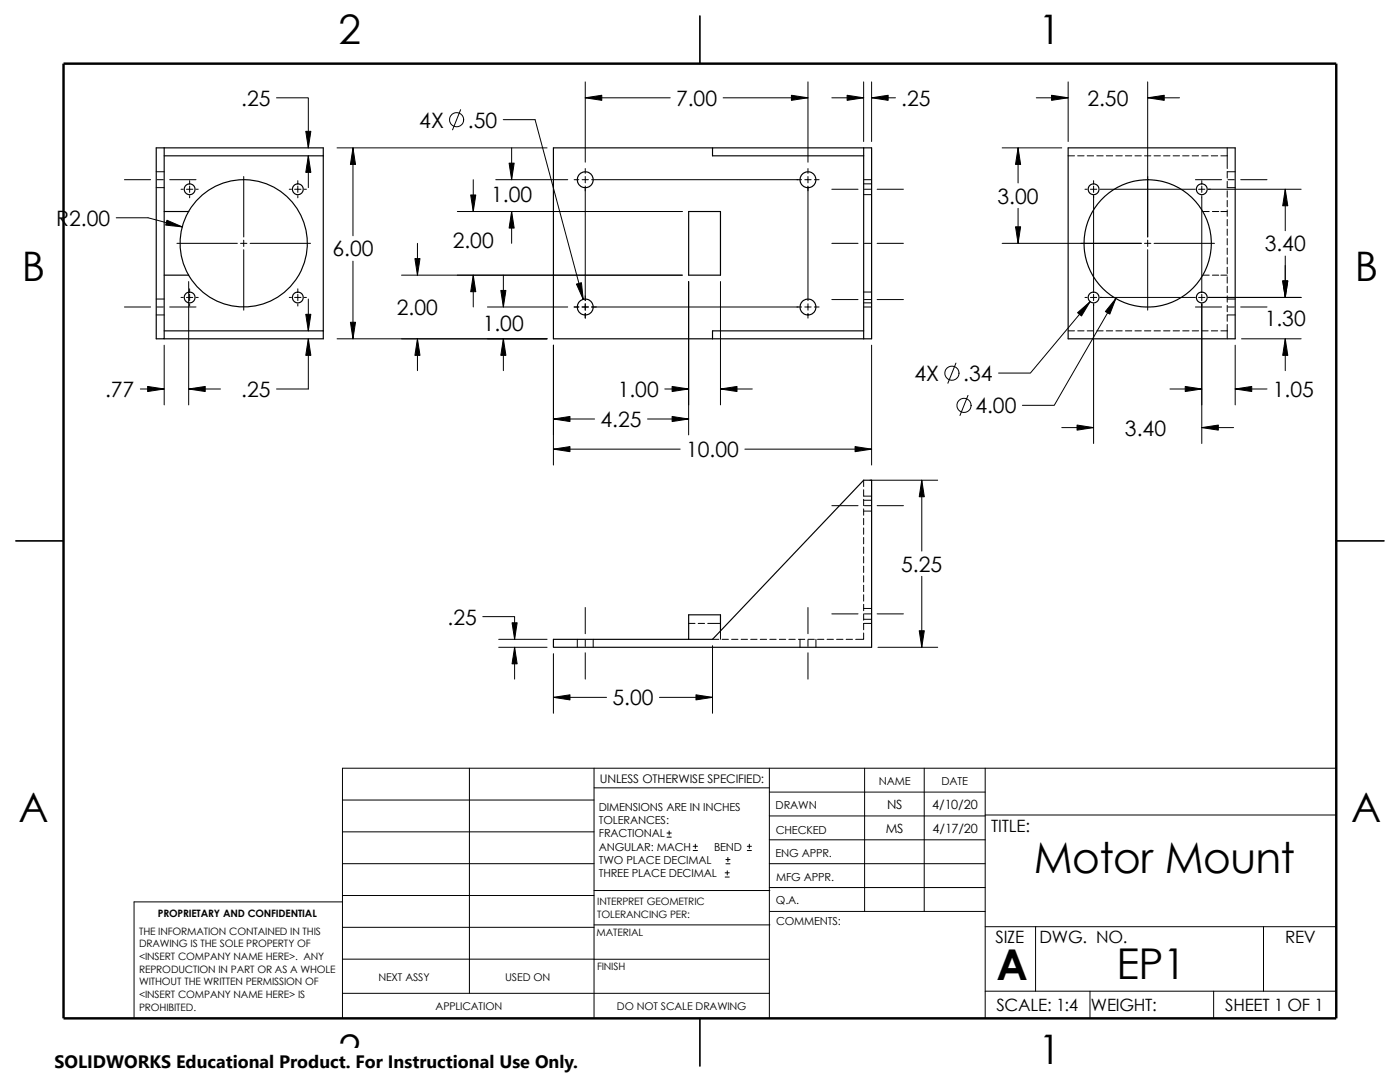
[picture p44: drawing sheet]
<svg xmlns="http://www.w3.org/2000/svg" width="279mm" height="216mm" viewBox="0 0 279 216" stroke-linecap="round" stroke-linejoin="round" font-family="sans-serif">
<defs><g id="words">
<g font-size="8.5">
<text x="206.3" y="174.1">Motor Mount</text>
<text x="198.9" y="195.5">A</text>
<text x="222.8" y="195.3">EP1</text>
</g>
<g font-size="8.1">
<text x="67.6" y="8.8">2</text>
<text x="207.3" y="8.8">1</text>
<text x="4.4" y="56.1">B</text>
<text x="270.4" y="56.1">B</text>
<text x="3.7" y="164.1">A</text>
<text x="269.7" y="164.1">A</text>
<text x="67.6" y="212.3">2</text>
<text x="207.3" y="212.3">1</text>
</g>
<g font-size="4.2">
<text x="48.1" y="21.1">.25</text>
<text x="134.9" y="21.1">7.00</text>
<text x="179.9" y="21.1">.25</text>
<text x="217" y="21.1">2.50</text>
<text x="83.7" y="25.4">4X</text>
<text x="93.4" y="25.4">.50</text>
<text x="98" y="40.2">1.00</text>
<text x="199.1" y="40.6">3.00</text>
<text x="11.2" y="45">R2.00</text>
<text x="66.3" y="51.2">6.00</text>
<text x="90.3" y="49.6">2.00</text>
<text x="252.4" y="50.2">3.40</text>
<text x="79.2" y="62.8">2.00</text>
<text x="252.4" y="65.1">1.30</text>
<text x="96.3" y="66">1.00</text>
<text x="182.5" y="76">4X</text>
<text x="192.2" y="76">.34</text>
<text x="21" y="79.2">.77</text>
<text x="48.1" y="79.2">.25</text>
<text x="123.3" y="79.2">1.00</text>
<text x="194.6" y="82.4">4.00</text>
<text x="254" y="79.2">1.05</text>
<text x="119.8" y="85.2">4.25</text>
<text x="224.5" y="86.9">3.40</text>
<text x="136.9" y="91.2">10.00</text>
<text x="179.8" y="114.1">5.25</text>
<text x="89.3" y="124.6">.25</text>
<text x="122.2" y="140.7">5.00</text>
</g>
<text font-size="3.6" x="10.9" y="213">SOLIDWORKS Educational Product. For Instructional Use Only.</text>
<g font-size="3.4">
<text x="197.8" y="166">TITLE:</text>
<text x="198.7" y="188.1">SIZE</text>
<text x="207.5" y="188.1">DWG. NO.</text>
<text x="256.5" y="188.2">REV</text>
<text x="198.8" y="201.7">SCALE: 1:4</text>
<text x="217.7" y="201.7">WEIGHT:</text>
<text x="244.5" y="201.7">SHEET 1 OF 1</text>
</g>
<g font-size="2.5">
<text x="177" y="161.4">NS</text>
<text x="186.1" y="161.5">4/10/20</text>
<text x="176.8" y="166.1">MS</text>
<text x="186.1" y="166.2">4/17/20</text>
</g>
<text font-size="2.4" x="119.7" y="156.2">UNLESS OTHERWISE SPECIFIED:</text>
<g font-size="2.2">
<text x="119.5" y="161.8">DIMENSIONS ARE IN INCHES</text>
<text x="154.8" y="161.5">DRAWN</text>
<text x="175.4" y="156.7">NAME</text>
<text x="187.9" y="156.7">DATE</text>
<text x="119.5" y="164.4">TOLERANCES:</text>
<text x="119.5" y="167.1">FRACTIONAL</text>
<text x="154.8" y="166.3">CHECKED</text>
<text x="119.5" y="172.4">TWO PLACE DECIMAL</text>
<text x="119.5" y="169.7">ANGULAR: MACH</text>
<text x="142.5" y="169.7">BEND</text>
<text x="154.8" y="171">ENG APPR.</text>
<text x="119.5" y="175">THREE PLACE DECIMAL</text>
<text x="154.9" y="175.7">MFG APPR.</text>
<text x="154.9" y="180.4">Q.A.</text>
<text x="154.9" y="184.7">COMMENTS:</text>
</g>
<g font-size="2.1">
<text x="75.5" y="195.7">NEXT ASSY</text>
<text x="100.8" y="195.7">USED ON</text>
<text x="86.9" y="201.6">APPLICATION</text>
<text x="123.1" y="201.6">DO NOT SCALE DRAWING</text>
</g>
<g font-size="2">
<text x="31.5" y="182.9">PROPRIETARY AND CONFIDENTIAL</text>
<text x="119.2" y="183.1">TOLERANCING PER:</text>
<text x="119.2" y="180.6">INTERPRET GEOMETRIC</text>
<text x="27.7" y="186.5">THE INFORMATION CONTAINED IN THIS</text>
<text x="27.7" y="189.1">DRAWING IS THE SOLE PROPERTY OF</text>
<text x="27.7" y="191.6">&lt;INSERT COMPANY NAME HERE&gt;. ANY</text>
<text x="119.1" y="186.7">MATERIAL</text>
<text x="27.7" y="194.1">REPRODUCTION IN PART OR AS A WHOLE</text>
<text x="27.7" y="196.6">WITHOUT THE WRITTEN PERMISSION OF</text>
<text x="119.1" y="193.5">FINISH</text>
<text x="27.7" y="199.2">&lt;INSERT COMPANY NAME HERE&gt; IS</text>
<text x="27.7" y="201.7">PROHIBITED.</text>
</g>
</g></defs>
<g fill="none" stroke="#000" stroke-width=".2">
<path d="M55.2 19.5h6.3v10M116.8 16.3v16.1M116.8 19.5h17M144.3 19.5h16.9M161.2 16.3v16.1M166 19.5h6.4M172.4 16.3v11.9M173.9 16.3v11.9M173.9 19.5h4.8M206.8 19.5h6.4M213.2 16.3v11.9M229 19.5h6.4"/>
<path d="M229 16.3v31M24.8 35.9h5.3M31.2 34.3h1.6M31.2 37.4h1.6M31.3 35.9h1.3M33.9 35.9h5.2M36.1 37.8h.5M37.2 37.8h1.3M37.8 36v.5M37.8 37.1v1.3M37.8 39v.5M39.1 37.8h.5"/>
<path d="M48.6 35.2v12.1M57.7 37.8h.5M58.8 37.8h1.3M59.4 36v.5M59.4 37.1v1.3M59.4 39v.5M60.7 37.8h.5M61.5 31.1v6.3M67.3 29.5h41.9M70.4 29.5v17.6M91.9 21.9l-1.6 4M94.4 35.9v6.3"/>
<path d="M98.9 35.9h14.4M100.4 23.9h6.4l9.6 35.8M102.1 29.5v6.4M114.6 35.9h.9M116.2 35.9h1.2M116.8 33.6v1M116.8 35.2v1.3M116.8 37.1v22.9M118.1 35.9h41.9M160.6 35.9h1.3M161.2 33.6v1M161.2 35.2v1.3"/>
<path d="M161.2 37.1v22.9M162.5 35.9h1M166 37.8h5.2M172.4 35.9h1.5M172.4 36.7h1.5M172.4 38.8h1.5M172.5 37.8h1.3M175 37.8h5.3M200 29.5h11.9M203.2 29.5v7M213.2 31.1h1.2M215.1 31.1h1.2"/>
<path d="M216.5 37.8h.5M217 31.1h1.2M217.6 37.8h1.3M218.2 36v.5M218.2 37.1v1.3M218.2 39v19.1M218.9 31.1h1.3M219.5 37.8h18.5M220.8 31.1h1.3M222.7 31.1h1.3M224.6 31.1h1.3M226.5 31.1h1.3"/>
<path d="M228.4 31.1h1.3M230.3 31.1h1.3M232.2 31.1h1.3M234.1 31.1h1.3M236 31.1h1.3M237.9 31.1h1.3M238.1 37.8h.5M238.6 35.9h5.2M239.2 37.8h1.3M239.8 36v.5M239.8 37.1v1.3M239.8 39v19.1"/>
<path d="M239.8 31.1h1.3M241.1 37.8h18.6M241.7 31.1h1.3M243.6 31.1h1.3M244.9 29.5v1.6M244.9 31.1v2.5M244.9 36.2v1.2h1.6M244.9 38.1v1.2M244.9 40v1.3M245.1 35.9h1.2M246.5 34.3h-1.6v1.2M247.6 35.9h5.3"/>
<path d="M256.5 37.8v8.2M23.2 43.5h6.3l6.9 1.8M31.2 59.7h1.6M35.3 48.6h12.1M36.1 59.4h.5M37.2 59.4h1.3M37.7 56.2v24.6M37.8 57.6v.5M37.8 58.7v1.3M39.1 59.4h.5M48 48.6h1.3M48.6 47.9v1.3"/>
<path d="M48.6 49.8v12.1M49.9 48.6h12.1M57.7 59.4h.5M58.8 59.4h1.3M59.4 57.6v.5M59.4 58.7v1.3M60.7 59.4h.5M61.5 59.7v6.3M70.4 52.1v15.5M80.1 54.9h56.1M83.3 48.6v6.3M91.3 42.2h44.9"/>
<path d="M94.4 54.9v6.4M100.5 54.9v6.4M102.1 42.2v6.4M137.4 56.2v30.6M143.8 56.2v24.6M166 59.8h5.2M166 48.6h5.2M172.4 58.3h1.5M172.5 59.8h1.3M172.5 48.6h1.3M175 59.8h5.3M175 48.6h5.3"/>
<path d="M200 48.6h27.8M203.2 41.6v7M216.5 59.4h.5M217.6 59.4h1.3M218.2 58.7v1.3M219.5 59.4h19.1M222.7 59.6l-12.3 21.3h-6.4M228.4 48.6h1.3M229 47.9v1.3M229 49.8v12.1M230.3 48.6h12.1M239.2 59.4h1.3"/>
<path d="M239.8 58.7v1.3M240.1 42.2h1.2M240.1 54.9h1.2M241.1 59.4h18.6M242 42.2h1.2M242 54.9h1.2M243.6 42.2h1.3M243.6 54.9h1.3M244.9 59.7h1.6M244.9 41.9v1.3M244.9 43.8v1.3M244.9 45.7v1.3"/>
<path d="M244.9 47.6v1.3M244.9 49.5v1.3M244.9 51.4v1.3M244.9 53.3v1.3M244.9 55.2v1.3M244.9 57.1v1.3M244.9 59v1.3M256.5 51.1v8.3M24.8 61.3h5.3M28 77.6h4.8M31.2 62.8h1.6M31.3 61.3h1.3"/>
<path d="M32.8 68.9v11.9M33.9 61.3h5.2M37.7 77.6h6.3M37.8 60.6v.5M59.4 60.6v.5M61.5 67.6v10h-6.3M67.3 67.6h41.9M83.3 67.6v6.4M97.3 61.3h16M100.5 67.6v6.4M110.4 68.9v23.9M114.6 61.3h.9"/>
<path d="M116.2 61.3h1.2M116.8 60.6v1.3M116.8 62.5v1M118.1 61.3h41.9M132.7 77.6h4.7M143.8 77.6h6.3M160.6 61.3h1.3M161.2 60.6v1.3M161.2 62.5v1M162.5 61.3h1M172.4 61.3h1.5M172.4 60.4h1.5"/>
<path d="M173.9 68.9v23.9M190.8 72.5l-1.6 4M193.2 78.9l-1.6 4M213.2 66h1.2M215.1 66h1.2M217 66h1.2M217.6 60.2l-12 14.2h-6.3M218.2 60.6v27.9M218.9 66h1.3M220.8 66h1.3M222.7 66h1.3M224.6 66h1.3"/>
<path d="M226.5 66h1.3M228.4 66h1.3M230.3 66h1.3M232.2 66h1.3M233.5 77.6h6.3M234.1 66h1.3M236 66h1.3M237.9 66h1.3M238.6 61.3h5.2M239.8 60.6v27.9M239.8 66h1.3M241.7 66h1.3"/>
<path d="M243.6 66h1.3M244.9 66v1.6M244.9 60.9v1.3M244.9 64.7v1.3M245.1 61.3h1.2M246.5 62.8h-1.6v1.3M246.5 77.6h6.4M246.5 68.9v11.9M247.6 61.3h5.3M247.8 67.6h11.9M256.5 67.6v6.4M110.4 89.6h25.3"/>
<path d="M110.4 83.6h8.3M129.2 83.6h8.2M148.7 89.6h25.2M172.4 97.7v1.3h1.5M172.4 99.8h1.5M172.4 95.8v1.3M172.4 99.6v1.3M173.6 95.8h13.5M184 95.8v14.2M211.9 85.3h6.3M239.8 85.3h6.4M166 100.9h5.2"/>
<path d="M172.4 102h1.5M172.4 101.5v1.3M172.4 103.4v1.3M172.4 105.3v1.3M172.4 107.3v1.2M172.4 109.2v1.2M172.4 111.1v1.2M172.4 113v1.2M172.4 114.9v1.2M172.4 116.8v1.2M172.4 118.7v1.3M172.5 100.9h1.3"/>
<path d="M175 100.9h5.3M184 115v14.2M96.4 123h6.3v4.6M99.5 127.6h9.7M99.5 129.2h9.7M102.7 129.2v6.3M110.4 139.1h10.7M110.4 130.4v11.9M115.2 127.6v1.6M116.8 121.2v5.2M116.8 127.7v1.3M116.8 130.3v5.2"/>
<path d="M118.4 127.6v1.6M131.6 139.1h10.6M137.4 124.4h1.3M139.3 124.4h1.3M141.2 124.4h2.6M142.2 127.6h1.3M142.2 128.8v13.5M143.8 125.9v1.7M144.1 127.6h1.3M146 127.6h1.3M147.9 127.6h1.3M149.8 127.6h1.3"/>
<path d="M151.7 127.6h1.3M153.6 127.6h1.3M155.5 127.6h1.3M157.4 127.6h1.3M159.3 127.6h1.3M159.7 127.6v1.6M161.2 127.6h1.3M161.2 121.2v5.2M161.2 127.7v1.3M161.2 130.3v5.2M162.8 127.6v1.6M163.2 127.6h1.2"/>
<path d="M165.1 127.6h1.2M166 122.5h5.2M167 127.6h1.2M168.9 127.6h1.2M172.4 126.3v1.3h-1.6M172.4 121.4h1.5M172.4 123.6h1.5M172.4 120.6v1.3M172.4 122.5v1.3M172.5 122.5h1.3M173.9 124.4h-1.5v1.3M175 122.5h5.3"/>
<path d="M175.2 129.2h11.9M68.3 159.6h50.3M93.7 153.3v44.9M118.6 153.3v49.9M118.6 157.2h34.9M153.5 153.3v49.9M153.5 158.1h43.1M172.6 153.3v28.6M184.4 153.3v28.6M196.6 153.3v49.9M266.7 153.3h-198.4v49.9M68.3 180h-41.5v23.2"/>
<path d="M68.3 172.3h50.3M68.3 178.7h50.3M68.3 166h50.3M118.6 177.7h35M133.1 167h.9M133.1 166.2h.9M133.5 165.8v.8M138.3 169.7h.9M138.3 168.9h.9M138.8 168.4v.9M144.7 175h.8M144.7 174.2h.8"/>
<path d="M144.9 172.4h.8M144.9 171.5h.8M145.1 173.8v.8M145.3 171.1v.8M149.1 169.7h.9M149.1 168.9h.9M149.5 168.4v.9M153.5 177.1h43.1M153.5 162.8h43.1M153.5 167.6h43.1M153.5 172.3h43.1M196.6 162.6h70.1"/>
<path d="M68.3 191.4h85.2M68.3 185h50.3M68.3 198.2h85.2M118.6 184.6h35M153.6 181.9h43M196.6 184.9h70.1M196.6 197.8h70.1M206.7 184.9v12.9M217.5 197.8v5.4M242.2 197.8v5.4M252.2 184.9v12.9"/>
<circle cx="91.1" cy="23.9" r="1.41"/>
<circle cx="190" cy="74.5" r="1.41"/>
<circle cx="192.4" cy="80.9" r="1.41"/>
</g>
<g fill="none" stroke="#000" stroke-width=".23">
<path d="M139.7 3.2v9.5M32.8 29.5v38.1h-1.6v-38.1h33.3v38.1h-31.7M32.8 31.1h31.7M142.2 29.5h-31.8v38.1h63.5v-38.1h-1.5M172.4 29.5h-30.2v1.6h30.2M172.4 29.5v38.1M213.2 29.5h33.3v38.1h-33.3zM32.8 42.2h4.9M37.7 42.2a12.6 12.6 0 0 0 0 12.7h-4.9M37.7 42.2a12.7 12.7 0 0 1 19.1-3.3 12.7 12.7 0 0 1 0 19.4 12.7 12.7 0 0 1-19.2-3.4M137.4 42.2h6.4v12.7h-6.4zM32.8 66h31.7"/>
<path d="M172.4 66h-30.2v1.6M3.2 107.9h9.5M266.7 107.9h9.5M110.4 127.6h31.8l30.2-31.8h1.5v33.4h-63.5zM143.8 125.9v-3.2h-6.4v4.9M139.7 203.2v9.5"/>
<circle cx="37.8" cy="37.8" r="1.08"/>
<circle cx="59.4" cy="37.8" r="1.08"/>
<circle cx="116.8" cy="35.9" r="1.59"/>
<circle cx="161.2" cy="35.9" r="1.59"/>
<circle cx="218.2" cy="37.8" r="1.08"/>
<circle cx="239.8" cy="37.8" r="1.08"/>
<circle cx="37.8" cy="59.4" r="1.08"/>
<circle cx="59.4" cy="59.4" r="1.08"/>
<circle cx="218.2" cy="59.4" r="1.08"/>
<circle cx="229" cy="48.6" r="12.7"/>
<circle cx="239.8" cy="59.4" r="1.08"/>
<circle cx="116.8" cy="61.3" r="1.59"/>
<circle cx="161.2" cy="61.3" r="1.59"/>
</g>
<path d="M12.7 12.7h254v190.5h-254z" fill="none" stroke="#000" stroke-width=".49"/>
<g fill="#000" stroke="#000" stroke-width=".2">
<path d="M116.8 19.5l3.3-.5v1z" fill-rule="evenodd"/>
<path d="M157.9 19l3.3 .5-3.3 .5z" fill-rule="evenodd"/>
<path d="M169.1 19l3.3 .5-3.3 .5z" fill-rule="evenodd"/>
<path d="M173.9 19.5l3.3-.5v1z" fill-rule="evenodd"/>
<path d="M209.9 19l3.3 .5-3.3 .5z" fill-rule="evenodd"/>
<path d="M229 19.5l3.3-.5v1z" fill-rule="evenodd"/>
<path d="M61.5 31.1l.5 3.3h-1z" fill-rule="evenodd"/>
<path d="M61 26.2h1l-.5 3.3z" fill-rule="evenodd"/>
<path d="M70.4 29.5l.6 3.3h-1.1z" fill-rule="evenodd"/>
<path d="M101.6 32.6h1l-.5 3.3z" fill-rule="evenodd"/>
<path d="M203.2 29.5l.5 3.3h-1z" fill-rule="evenodd"/>
<path d="M256.5 37.8l.5 3.3h-1z" fill-rule="evenodd"/>
<path d="M33.3 43.9l3.1 1.4-3.3-.4z" fill-rule="evenodd"/>
<path d="M82.8 51.6h1l-.5 3.3z" fill-rule="evenodd"/>
<path d="M94.4 54.9l.6 3.3h-1.1z" fill-rule="evenodd"/>
<path d="M93.9 38.9h1.1l-.6 3.3z" fill-rule="evenodd"/>
<path d="M102.1 42.2l.5 3.3h-1z" fill-rule="evenodd"/>
<path d="M115 56.7l1-.3 .4 3.3z" fill-rule="evenodd"/>
<path d="M202.7 45.3h1l-.5 3.3z" fill-rule="evenodd"/>
<path d="M222.7 59.6l-1.2 3.1-.9-.5z" fill-rule="evenodd"/>
<path d="M256 56h1l-.5 3.4z" fill-rule="evenodd"/>
<path d="M256 56h1l-.5 3.4z" fill-rule="evenodd"/>
<path d="M29.5 77.1l3.3 .5-3.3 .5z" fill-rule="evenodd"/>
<path d="M37.7 77.6l3.3-.5v1z" fill-rule="evenodd"/>
<path d="M61.5 67.6l.5 3.3h-1z" fill-rule="evenodd"/>
<path d="M61 62.7h1l-.5 3.3z" fill-rule="evenodd"/>
<path d="M69.9 64.3h1.1l-.6 3.3z" fill-rule="evenodd"/>
<path d="M83.3 67.6l.5 3.3h-1z" fill-rule="evenodd"/>
<path d="M100.5 67.6l.5 3.3h-1.1z" fill-rule="evenodd"/>
<path d="M99.9 58h1.1l-.5 3.3z" fill-rule="evenodd"/>
<path d="M134.1 77.1l3.3 .5-3.3 .5z" fill-rule="evenodd"/>
<path d="M143.8 77.6l3.3-.5v1z" fill-rule="evenodd"/>
<path d="M215.1 62.4l2.5-2.2-1.8 2.9z" fill-rule="evenodd"/>
<path d="M236.5 77.1l3.3 .5-3.3 .5z" fill-rule="evenodd"/>
<path d="M246.5 77.6l3.3-.5v1z" fill-rule="evenodd"/>
<path d="M256.5 67.6l.5 3.3h-1z" fill-rule="evenodd"/>
<path d="M110.4 89.6l3.3-.5v1z" fill-rule="evenodd"/>
<path d="M110.4 83.6l3.3-.5v1z" fill-rule="evenodd"/>
<path d="M134.1 83.1l3.3 .5-3.3 .5z" fill-rule="evenodd"/>
<path d="M170.6 89.1l3.3 .5-3.3 .5z" fill-rule="evenodd"/>
<path d="M184 95.8l.5 3.3h-1z" fill-rule="evenodd"/>
<path d="M214.9 84.8l3.3 .5-3.3 .5z" fill-rule="evenodd"/>
<path d="M239.8 85.3l3.3-.5v1z" fill-rule="evenodd"/>
<path d="M102.2 124.3h1l-.5 3.3z" fill-rule="evenodd"/>
<path d="M102.7 129.2l.5 3.3h-1z" fill-rule="evenodd"/>
<path d="M110.4 139.1l3.3-.5v1.1z" fill-rule="evenodd"/>
<path d="M138.9 138.6l3.3 .5-3.3 .6z" fill-rule="evenodd"/>
<path d="M183.5 125.9h1l-.5 3.3z" fill-rule="evenodd"/>
</g>
<path d="M10.9 209.2h104.7v6.7h-104.7z" fill="#fff"/>
<use href="#words"/>
</svg>
